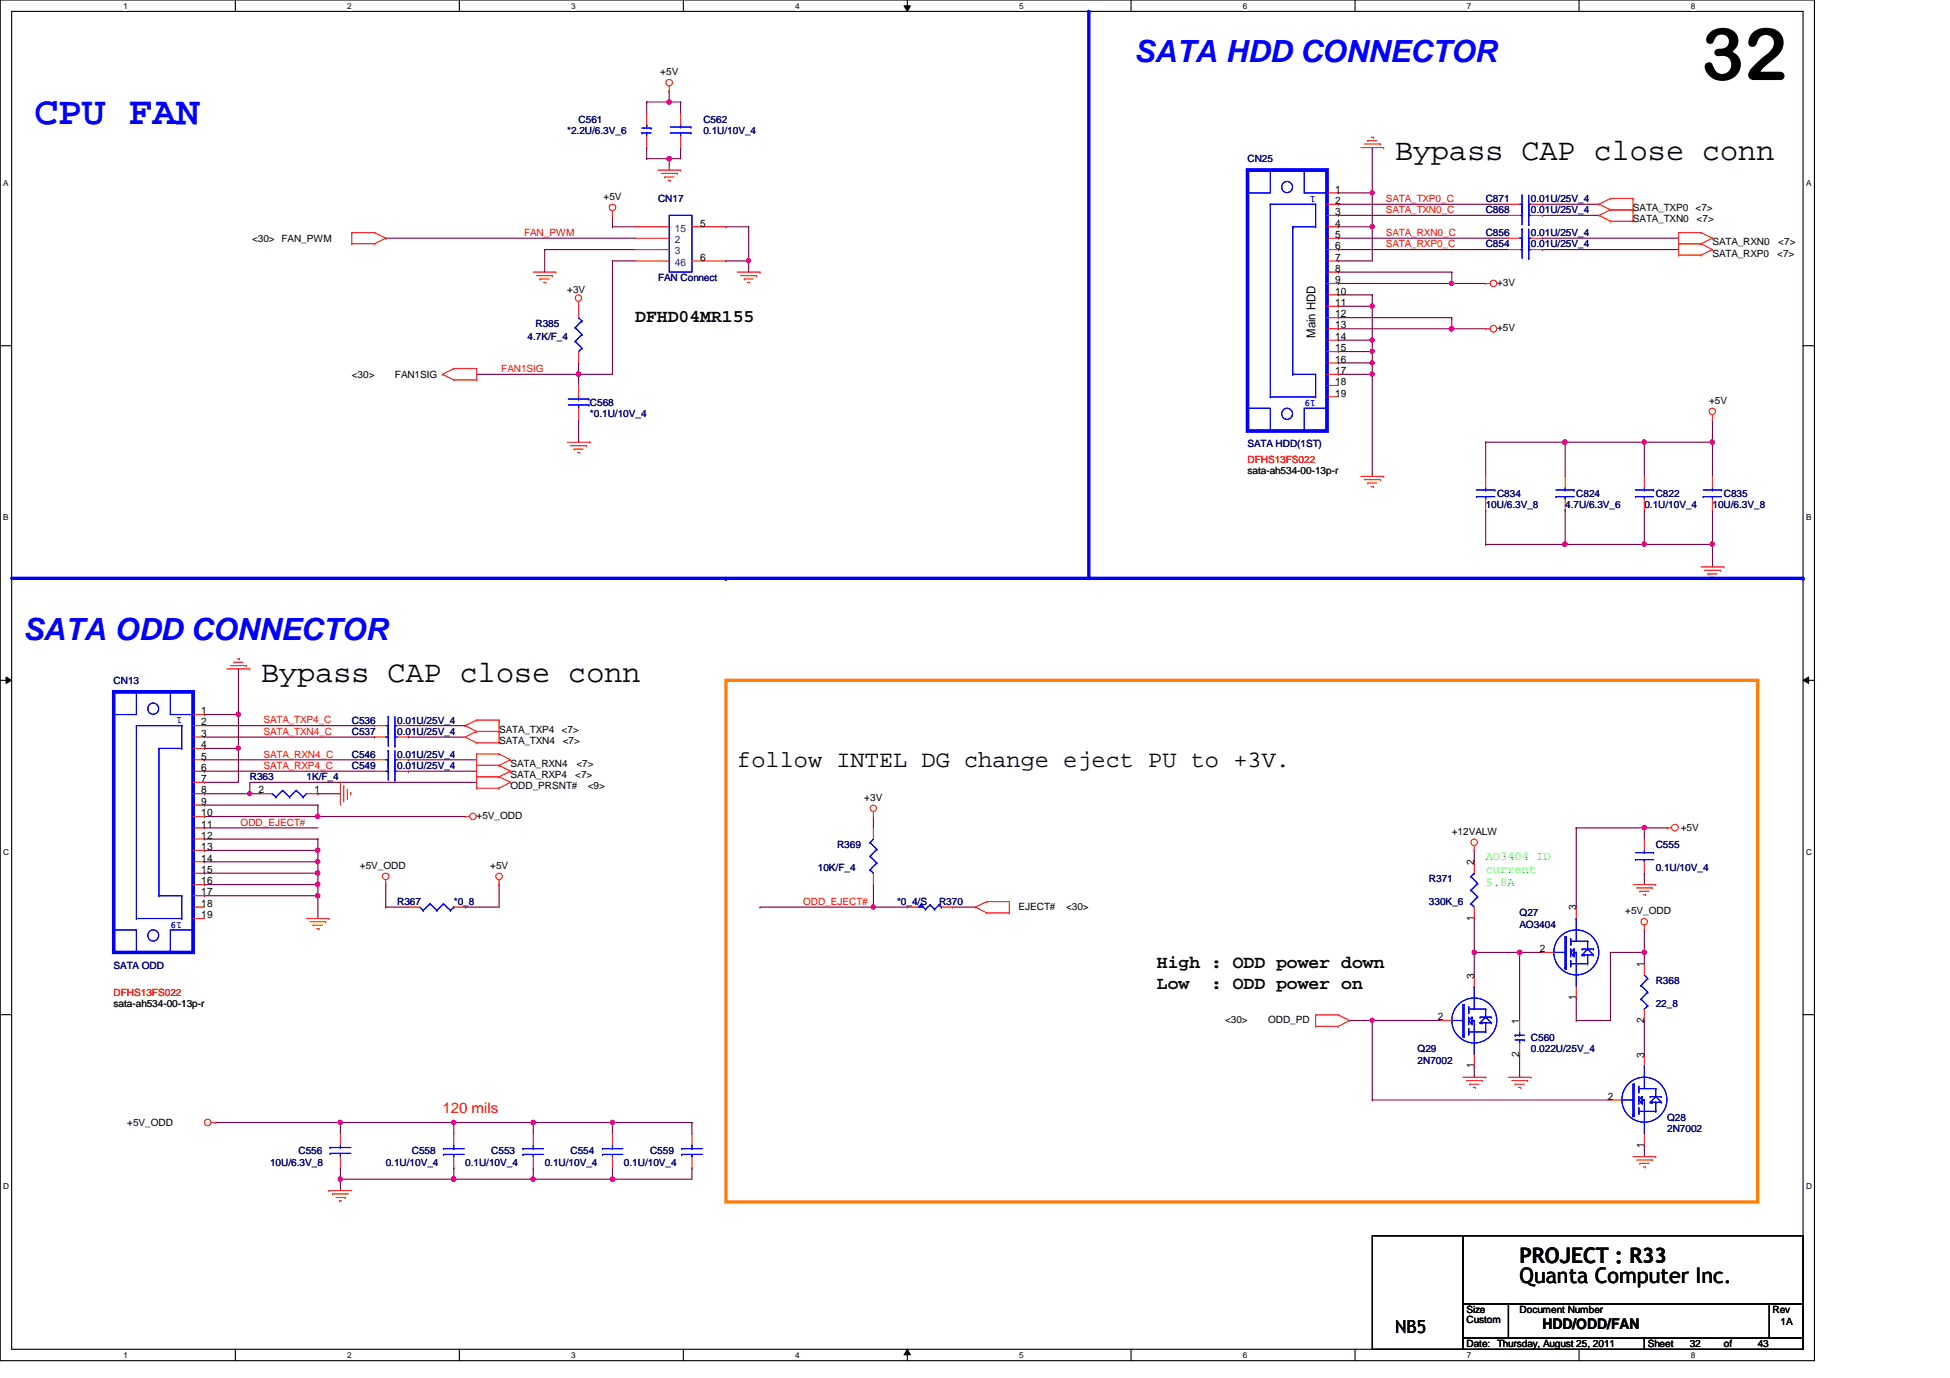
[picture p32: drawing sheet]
<svg xmlns="http://www.w3.org/2000/svg" width="297mm" height="210mm" viewBox="0 0 297 210" stroke-linecap="round" stroke-linejoin="round" font-family="sans-serif">
<defs><g id="words">
<text font-size="11" x="259.1" y="12.2">32</text>
<text font-size="6" fill="#00f" x="5.2" y="18.9">CPU FAN</text>
<g font-size="4.7" fill="#00f">
<text x="172.8" y="9.5">SATA HDD CONNECTOR</text>
<text x="3.5" y="97.5">SATA ODD CONNECTOR</text>
</g>
<g font-size="4.7">
<text x="212.5" y="24.4">Bypass CAP close conn</text>
<text x="39.8" y="103.9">Bypass CAP close conn</text>
</g>
<text font-size="3.6" x="112.3" y="116.8">follow INTEL DG change eject PU to +3V.</text>
<g font-size="3.3">
<text x="231.5" y="195.4">Quanta Computer Inc.</text>
<text x="231.5" y="192.3">PROJECT : R33</text>
</g>
<g font-size="2.8">
<text x="96.8" y="49">DFHD04MR155</text>
<text x="176.2" y="147.4">High : ODD power down</text>
<text x="176.2" y="150.6">Low</text>
<text x="184.5" y="150.6">: ODD power on</text>
<text x="212.5" y="203.1">NB5</text>
</g>
<text font-size="2.2" fill="#f00" x="67.4" y="169.6">120 mils</text>
<text font-size="2.2" x="234.9" y="202.4">HDD/ODD/FAN</text>
<text font-size="1.9" x="200.4" y="51.5" transform="rotate(-90 200.4 51.5)">Main HDD</text>
<g font-size="1.9" fill="#0f0">
<text x="226.3" y="131">AO3404 ID</text>
<text x="226.3" y="133">current</text>
<text x="226.3" y="135">5.8A</text>
</g>
<g font-size="1.6">
<text x="203.4" y="29.3">1</text>
<text x="106.6" y="34.5">5</text>
<text x="203.4" y="34.5">4</text>
<text x="203.4" y="32.8">3</text>
<text x="203.4" y="31.1">2</text>
<text x="106.6" y="39.7">6</text>
<text x="203.4" y="41.4">8</text>
<text x="203.4" y="39.7">7</text>
<text x="203.4" y="38">6</text>
<text x="203.4" y="36.2">5</text>
<text x="203.4" y="46.6">11</text>
<text x="203.4" y="44.9">10</text>
<text x="203.4" y="43.1">9</text>
<text x="203.4" y="53.5">15</text>
<text x="203.4" y="51.8">14</text>
<text x="203.4" y="50">13</text>
<text x="203.4" y="48.3">12</text>
<text x="203.4" y="58.7">18</text>
<text x="203.4" y="57">17</text>
<text x="203.4" y="55.2">16</text>
<text x="203.4" y="60.4">19</text>
<text x="30.6" y="114">4</text>
<text x="30.6" y="112.2">3</text>
<text x="30.6" y="110.5">2</text>
<text x="30.6" y="108.8">1</text>
<text x="30.6" y="119.1">7</text>
<text x="30.6" y="117.4">6</text>
<text x="30.6" y="115.7">5</text>
<text x="30.6" y="124.3">10</text>
<text x="30.6" y="122.6">9</text>
<text x="30.6" y="120.9">8</text>
<text x="39.4" y="120.9">2</text>
<text x="47.9" y="120.9">1</text>
<text x="30.6" y="131.2">14</text>
<text x="30.6" y="129.5">13</text>
<text x="30.6" y="127.8">12</text>
<text x="30.6" y="126.1">11</text>
<text x="224.5" y="131.8" transform="rotate(-90 224.5 131.8)">2</text>
<text x="30.6" y="136.4">17</text>
<text x="30.6" y="134.7">16</text>
<text x="30.6" y="133">15</text>
<text x="30.6" y="139.9">19</text>
<text x="30.6" y="138.1">18</text>
<text x="224.5" y="140.3" transform="rotate(-90 224.5 140.3)">1</text>
<text x="240.1" y="138.7" transform="rotate(-90 240.1 138.7)">3</text>
<text x="224.5" y="149.1" transform="rotate(-90 224.5 149.1)">3</text>
<text x="234.6" y="145">2</text>
<text x="250.4" y="147.3" transform="rotate(-90 250.4 147.3)">1</text>
<text x="219" y="155.4">2</text>
<text x="231.4" y="156" transform="rotate(-90 231.4 156)">1</text>
<text x="240.1" y="152.4" transform="rotate(-90 240.1 152.4)">1</text>
<text x="250.4" y="155.8" transform="rotate(-90 250.4 155.8)">2</text>
<text x="231.4" y="161" transform="rotate(-90 231.4 161)">2</text>
<text x="250.4" y="161.1" transform="rotate(-90 250.4 161.1)">3</text>
<text x="224.5" y="162.7" transform="rotate(-90 224.5 162.7)">1</text>
<text x="244.9" y="167.5">2</text>
<text x="250.4" y="174.8" transform="rotate(-90 250.4 174.8)">1</text>
</g>
<g font-size="1.6" fill="#004080">
<text x="102.8" y="35.3">15</text>
<text x="102.8" y="37">2</text>
<text x="102.8" y="38.7">3</text>
<text x="102.8" y="40.5">46</text>
</g>
<g font-size="1.5">
<text x="100.6" y="11.4">+5V</text>
<text x="91.9" y="30.4">+5V</text>
<text x="248.7" y="32.1">SATA_TXP0</text>
<text x="248.7" y="33.9">SATA_TXN0</text>
<text x="258.3" y="32.1">&lt;7&gt;</text>
<text x="258.4" y="33.9">&lt;7&gt;</text>
<text x="38.4" y="36.8">&lt;30&gt; FAN_PWM</text>
<text x="260.9" y="39.1">SATA_RXP0</text>
<text x="260.9" y="37.3">SATA_RXN0</text>
<text x="270.7" y="39.1">&lt;7&gt;</text>
<text x="270.9" y="37.3">&lt;7&gt;</text>
<text x="86.4" y="44.6">+3V</text>
<text x="228" y="43.6">+3V</text>
<text x="228" y="50.5">+5V</text>
<text x="53.6" y="57.5">&lt;30&gt;</text>
<text x="60.2" y="57.5">FAN1SIG</text>
<text x="260.3" y="61.5">+5V</text>
<text x="76" y="111.6">SATA_TXP4</text>
<text x="76" y="113.3">SATA_TXN4</text>
<text x="85.6" y="111.6">&lt;7&gt;</text>
<text x="85.7" y="113.3">&lt;7&gt;</text>
<text x="77.8" y="118.5">SATA_RXP4</text>
<text x="77.8" y="116.8">SATA_RXN4</text>
<text x="87.6" y="118.5">&lt;7&gt;</text>
<text x="87.8" y="116.8">&lt;7&gt;</text>
<text x="72.6" y="124.7">+5V_ODD</text>
<text x="77.8" y="120.2">ODD_PRSNT#</text>
<text x="89.5" y="120.2">&lt;9&gt;</text>
<text x="131.7" y="122">+3V</text>
<text x="221.1" y="127.1">+12VALW</text>
<text x="256" y="126.6">+5V</text>
<text x="54.8" y="132.3">+5V_ODD</text>
<text x="74.7" y="132.3">+5V</text>
<text x="155.1" y="138.6">EJECT#</text>
<text x="162.4" y="138.6">&lt;30&gt;</text>
<text x="247.6" y="139.2">+5V_ODD</text>
<text x="186.6" y="155.8">&lt;30&gt;</text>
<text x="193.2" y="155.8">ODD_PD</text>
<text x="19.4" y="171.5">+5V_ODD</text>
<text x="223.4" y="200">Size</text>
<text x="223.4" y="201.6">Custom</text>
<text x="231.5" y="200">Document Number</text>
<text x="270" y="200">Rev</text>
<text x="271.2" y="201.8">1A</text>
<text x="223.4" y="205.2">Date: Thursday, August 25, 2011</text>
<text x="251" y="205.2">Sheet</text>
<text x="257.4" y="205.2">32</text>
<text x="262.6" y="205.2">of</text>
<text x="267.8" y="205.2">43</text>
</g>
<g font-size="1.5" fill="#000080">
<text x="86.4" y="20.4">*2.2U/6.3V_6</text>
<text x="88.1" y="18.7">C561</text>
<text x="107.1" y="18.7">C562</text>
<text x="107.1" y="20.4">0.1U/10V_4</text>
<text x="190" y="24.7">CN25</text>
<text x="100.2" y="30.8">CN17</text>
<text x="226.3" y="30.8">C871</text>
<text x="226.3" y="35.9">C856</text>
<text x="226.3" y="32.5">C868</text>
<text x="233.2" y="30.8">0.01U/25V_4</text>
<text x="233.2" y="35.9">0.01U/25V_4</text>
<text x="233.2" y="32.5">0.01U/25V_4</text>
<text x="226.3" y="37.7">C854</text>
<text x="233.2" y="37.7">0.01U/25V_4</text>
<text x="100.2" y="42.8">FAN Connect</text>
<text x="80.3" y="51.9">4.7K/F_4</text>
<text x="81.6" y="49.8">R385</text>
<text x="89.9" y="61.8">C568</text>
<text x="89.9" y="63.6">*0.1U/10V_4</text>
<text x="190" y="68.1">SATA HDD(1ST)</text>
<text x="226.3" y="77.4">10U/6.3V_8</text>
<text x="228" y="75.7">C834</text>
<text x="238.4" y="77.4">4.7U/6.3V_6</text>
<text x="240.1" y="75.7">C824</text>
<text x="250.5" y="77.4">0.1U/10V_4</text>
<text x="252.2" y="75.7">C822</text>
<text x="260.9" y="77.4">10U/6.3V_8</text>
<text x="262.6" y="75.7">C835</text>
<text x="17.3" y="104.2">CN13</text>
<text x="53.6" y="111.9">C537</text>
<text x="53.6" y="110.2">C536</text>
<text x="60.5" y="111.9">0.01U/25V_4</text>
<text x="60.5" y="110.2">0.01U/25V_4</text>
<text x="38.1" y="118.9">R363</text>
<text x="46.7" y="118.9">1K/F_4</text>
<text x="53.6" y="115.4">C546</text>
<text x="53.6" y="117.1">C549</text>
<text x="60.5" y="115.4">0.01U/25V_4</text>
<text x="60.5" y="117.1">0.01U/25V_4</text>
<text x="127.5" y="129.2">R369</text>
<text x="252.2" y="129.2">C555</text>
<text x="60.5" y="137.8">R367</text>
<text x="69.1" y="137.8">*0_8</text>
<text x="124.6" y="132.7">10K/F_4</text>
<text x="136.6" y="137.8">*0_4/S</text>
<text x="143" y="137.8">R370</text>
<text x="217.7" y="134.4">R371</text>
<text x="217.7" y="137.8">330K_6</text>
<text x="252.2" y="132.7">0.1U/10V_4</text>
<text x="231.5" y="139.6">Q27</text>
<text x="231.5" y="141.3">AO3404</text>
<text x="17.3" y="147.5">SATA ODD</text>
<text x="252.2" y="149.9">R368</text>
<text x="252.2" y="153.4">22_8</text>
<text x="215.9" y="160.3">Q29</text>
<text x="233.2" y="158.6">C560</text>
<text x="233.2" y="160.3">0.022U/25V_4</text>
<text x="215.9" y="162.1">2N7002</text>
<text x="254" y="170.7">Q28</text>
<text x="254" y="172.4">2N7002</text>
<text x="41.1" y="177.6">10U/6.3V_8</text>
<text x="45.5" y="175.9">C556</text>
<text x="58.8" y="177.6">0.1U/10V_4</text>
<text x="62.7" y="175.9">C558</text>
<text x="70.9" y="177.6">0.1U/10V_4</text>
<text x="74.8" y="175.9">C553</text>
<text x="83" y="177.6">0.1U/10V_4</text>
<text x="86.9" y="175.9">C554</text>
<text x="95" y="177.6">0.1U/10V_4</text>
<text x="99" y="175.9">C559</text>
</g>
<g font-size="1.5" fill="#00f">
<text x="200.4" y="29.8" transform="rotate(180 200.4 29.8)">1</text>
<text x="200.4" y="60.9" transform="rotate(180 200.4 60.9)">19</text>
<text x="27.7" y="109.3" transform="rotate(180 27.7 109.3)">1</text>
<text x="27.7" y="140.4" transform="rotate(180 27.7 140.4)">19</text>
</g>
<g font-size="1.5" fill="#f00">
<text x="79.8" y="35.9">FAN_PWM</text>
<text x="211.1" y="35.9">SATA_RXN0_C</text>
<text x="211.1" y="30.8">SATA_TXP0_C</text>
<text x="211.1" y="32.5">SATA_TXN0_C</text>
<text x="211.1" y="37.7">SATA_RXP0_C</text>
<text x="76.4" y="56.7">FAN1SIG</text>
<text x="190" y="70.5">DFHS13FS022</text>
<text x="40.1" y="110.2">SATA_TXP4_C</text>
<text x="40.1" y="111.9">SATA_TXN4_C</text>
<text x="40.1" y="115.4">SATA_RXN4_C</text>
<text x="40.1" y="117.1">SATA_RXP4_C</text>
<text x="36.7" y="125.8">ODD_EJECT#</text>
<text x="122.3" y="137.8">ODD_EJECT#</text>
<text x="17.3" y="151.7">DFHS13FS022</text>
</g>
<g font-size="1.5" fill="#004000">
<text x="190" y="72.2">sata-ah534-00-13p-r</text>
<text x="17.3" y="153.4">sata-ah534-00-13p-r</text>
</g>
<g font-size="1.3">
<text x="18.8" y="1.4">1</text>
<text x="52.9" y="1.4">2</text>
<text x="87" y="1.4">3</text>
<text x="121.1" y="1.4">4</text>
<text x="155.2" y="1.4">5</text>
<text x="189.3" y="1.4">6</text>
<text x="223.4" y="1.4">7</text>
<text x="257.6" y="1.4">8</text>
<text x=".5" y="28.3">A</text>
<text x="275.1" y="28.3">A</text>
<text x=".5" y="79.2">B</text>
<text x="275.1" y="79.2">B</text>
<text x=".5" y="130.2">C</text>
<text x="275.1" y="130.2">C</text>
<text x=".5" y="181.1">D</text>
<text x="275.1" y="181.1">D</text>
<text x="18.8" y="206.9">1</text>
<text x="52.9" y="206.9">2</text>
<text x="87" y="206.9">3</text>
<text x="121.1" y="206.9">4</text>
<text x="155.2" y="206.9">5</text>
<text x="189.3" y="206.9">6</text>
<text x="223.4" y="206.9">7</text>
<text x="257.6" y="206.9">8</text>
</g>
</g></defs>
<path d="M0 0h276.4v207.3h-276.4zM1.8 1.7h272.9v203.8h-272.9z" fill="none" stroke="#000" stroke-width=".17"/>
<g fill="#fff">
<path d="M18.8 .2h.7v1.4h-.7z"/>
<path d="M18.8 205.7h.7v1.4h-.7z"/>
</g>
<path d="M35.9 0v1.7M35.9 205.5v1.8" fill="none" stroke="#000" stroke-width=".17"/>
<g fill="#fff">
<path d="M52.9 .2h.6v1.4h-.6z"/>
<path d="M52.9 205.7h.6v1.4h-.6z"/>
</g>
<path d="M70 0v1.7M70 205.5v1.8" fill="none" stroke="#000" stroke-width=".17"/>
<g fill="#fff">
<path d="M87 .2h.7v1.4h-.7z"/>
<path d="M87 205.7h.7v1.4h-.7z"/>
</g>
<path d="M104.1 0v1.7M104.1 205.5v1.8" fill="none" stroke="#000" stroke-width=".17"/>
<g fill="#fff">
<path d="M121.1 .2h.7v1.4h-.7z"/>
<path d="M121.1 205.7h.7v1.4h-.7z"/>
</g>
<path d="M138.2 0v1.7M138.2 205.5v1.8" fill="none" stroke="#000" stroke-width=".17"/>
<path d="M137.7 .9h1l-.5 .8zM138.2 205.5l.5 .9h-1z" fill="#000"/>
<path d="M137.7 .9h1l-.5 .8zM138.2 205.5l.5 .9h-1z" fill="none" stroke="#000" stroke-width=".15"/>
<g fill="#fff">
<path d="M155.2 .2h.7v1.4h-.7z"/>
<path d="M155.2 205.7h.7v1.4h-.7z"/>
</g>
<path d="M172.3 0v1.7M172.3 205.5v1.8" fill="none" stroke="#000" stroke-width=".17"/>
<g fill="#fff">
<path d="M189.3 .2h.7v1.4h-.7z"/>
<path d="M189.3 205.7h.7v1.4h-.7z"/>
</g>
<path d="M206.4 0v1.7M206.4 205.5v1.8" fill="none" stroke="#000" stroke-width=".17"/>
<g fill="#fff">
<path d="M223.4 .2h.7v1.4h-.7z"/>
<path d="M223.4 205.7h.7v1.4h-.7z"/>
</g>
<path d="M240.5 0v1.7M240.5 205.5v1.8" fill="none" stroke="#000" stroke-width=".17"/>
<g fill="#fff">
<path d="M257.6 .2h.6v1.4h-.6z"/>
<path d="M257.6 205.7h.6v1.4h-.6z"/>
<path d="M.5 27.2h.8v1.4h-.8z"/>
<path d="M275.1 27.2h.8v1.4h-.8z"/>
<path d="M.5 78.1h.8v1.4h-.8z"/>
<path d="M275.1 78.1h.8v1.4h-.8z"/>
</g>
<path d="M0 52.7h1.8M274.7 52.7h1.7" fill="none" stroke="#000" stroke-width=".17"/>
<g fill="#fff">
<path d="M.5 129.1h.9v1.4h-.9z"/>
<path d="M275.1 129.1h.9v1.4h-.9z"/>
</g>
<path d="M0 103.6h1.8M274.7 103.6h1.7" fill="none" stroke="#000" stroke-width=".17"/>
<path d="M.9 103.1l.9 .5-.9 .5zM274.7 103.6l.8-.5v1z" fill="#000"/>
<path d="M.9 103.1l.9 .5-.9 .5zM274.7 103.6l.8-.5v1z" fill="none" stroke="#000" stroke-width=".15"/>
<g fill="#fff">
<path d="M.5 180h.9v1.4h-.9z"/>
<path d="M275.1 180h.9v1.4h-.9z"/>
</g>
<path d="M0 154.6h1.8M274.7 154.6h1.7" fill="none" stroke="#000" stroke-width=".17"/>
<path d="M81.2 171h.1M81.2 171h12.1" fill="none" stroke="#800040" stroke-width=".17"/>
<circle cx="81.2" cy="171" r=".33" fill="#f0f"/>
<circle cx="81.2" cy="171" r=".33" fill="none" stroke="#f0f" stroke-width=".17"/>
<path d="M81.2 179.6h.1M81.2 179.6h12.1" fill="none" stroke="#800040" stroke-width=".17"/>
<circle cx="81.2" cy="179.6" r=".33" fill="#f0f"/>
<circle cx="81.2" cy="179.6" r=".33" fill="none" stroke="#f0f" stroke-width=".17"/>
<path d="M32.8 171h.1M32.8 171h19.1M51.9 171h.1M51.9 171v1.7M93.3 179.6h.1M93.3 179.6h12.1" fill="none" stroke="#800040" stroke-width=".17"/>
<circle cx="93.3" cy="179.6" r=".34" fill="#f0f"/>
<circle cx="93.3" cy="179.6" r=".34" fill="none" stroke="#f0f" stroke-width=".17"/>
<path d="M51.9 179.6h.1M51.9 179.6h17.2M69.1 171h.1M69.1 171v1.7M93.3 171h.1M93.3 177.9h.1M93.3 171v1.7M93.3 177.9v1.7" fill="none" stroke="#800040" stroke-width=".17"/>
<circle cx="69.1" cy="179.6" r=".33" fill="#f0f"/>
<circle cx="69.1" cy="179.6" r=".33" fill="none" stroke="#f0f" stroke-width=".17"/>
<circle cx="51.8" cy="179.6" r=".33" fill="#f0f"/>
<circle cx="51.8" cy="179.6" r=".33" fill="none" stroke="#f0f" stroke-width=".17"/>
<path d="M51.9 177.9h.1M51.9 177.9v1.7M69.1 177.9h.1M69.1 177.9v1.7M81.2 177.9h.1M81.2 177.9v1.7M93.3 171h.1M93.3 171h12.1" fill="none" stroke="#800040" stroke-width=".17"/>
<circle cx="93.3" cy="171" r=".34" fill="#f0f"/>
<circle cx="93.3" cy="171" r=".34" fill="none" stroke="#f0f" stroke-width=".17"/>
<path d="M69.1 171h.1M69.1 171h12.1" fill="none" stroke="#800040" stroke-width=".17"/>
<circle cx="69.1" cy="171" r=".33" fill="#f0f"/>
<circle cx="69.1" cy="171" r=".33" fill="none" stroke="#f0f" stroke-width=".17"/>
<path d="M69.1 179.6h.1M69.1 179.6h12.1M81.2 171h.1M81.2 171v1.7M105.4 171h.1M105.4 177.9h.1M105.4 171v1.7M105.4 177.9v1.7" fill="none" stroke="#800040" stroke-width=".17"/>
<circle cx="69.1" cy="179.6" r=".33" fill="#f0f"/>
<circle cx="69.1" cy="179.6" r=".33" fill="none" stroke="#f0f" stroke-width=".17"/>
<path d="M51.9 179.6h.1M51.9 171h.1M51.9 179.6v1.8M51.9 171h17.2" fill="none" stroke="#800040" stroke-width=".17"/>
<circle cx="51.8" cy="171" r=".33" fill="#f0f"/>
<circle cx="51.8" cy="171" r=".33" fill="none" stroke="#f0f" stroke-width=".17"/>
<path d="M250.5 67.4h.1M250.5 67.4h10.4" fill="none" stroke="#800040" stroke-width=".17"/>
<circle cx="260.8" cy="67.3" r=".33" fill="#f0f"/>
<circle cx="260.8" cy="67.3" r=".33" fill="none" stroke="#f0f" stroke-width=".17"/>
<circle cx="250.4" cy="67.3" r=".33" fill="#f0f"/>
<circle cx="250.4" cy="67.3" r=".33" fill="none" stroke="#f0f" stroke-width=".17"/>
<path d="M226.3 67.4h.1M226.3 67.4v5.2M226.3 82.9h.1M226.3 82.9h12.1M250.5 82.9h.1M250.5 82.9h10.4" fill="none" stroke="#800040" stroke-width=".17"/>
<circle cx="260.8" cy="82.9" r=".33" fill="#f0f"/>
<circle cx="260.8" cy="82.9" r=".33" fill="none" stroke="#f0f" stroke-width=".17"/>
<circle cx="250.4" cy="82.9" r=".33" fill="#f0f"/>
<circle cx="250.4" cy="82.9" r=".33" fill="none" stroke="#f0f" stroke-width=".17"/>
<path d="M226.3 77.7h.1M226.3 77.7v5.2M238.4 82.9h.1M238.4 82.9h12.1" fill="none" stroke="#800040" stroke-width=".17"/>
<circle cx="238.4" cy="82.9" r=".34" fill="#f0f"/>
<circle cx="238.4" cy="82.9" r=".34" fill="none" stroke="#f0f" stroke-width=".17"/>
<g fill="none" stroke="#800040" stroke-width=".17">
<path d="M226.3 67.4h.1M226.3 67.4h24.2M238.4 67.4h.1M238.4 77.7h.1M238.4 67.4v5.2M238.4 77.7v5.2M250.5 67.4h.1M250.5 77.7h.1M250.5 67.4v5.2M250.5 77.7v5.2M260.9 63.9h.1M260.9 67.4h.1"/>
<path d="M260.9 77.7h.1M260.9 63.9v8.7M260.9 77.7v8.7M260.9 82.9h.1"/>
</g>
<circle cx="238.4" cy="67.3" r=".34" fill="#f0f"/>
<circle cx="238.4" cy="67.3" r=".34" fill="none" stroke="#f0f" stroke-width=".17"/>
<path d="M203.9 36.3h.1M203.9 38h.1M203.9 36.3h25.9M203.9 38h25.9M209 57h.1M209 57v15.6" fill="none" stroke="#800040" stroke-width=".17"/>
<circle cx="209" cy="57" r=".33" fill="#f0f"/>
<circle cx="209" cy="57" r=".33" fill="none" stroke="#f0f" stroke-width=".17"/>
<path d="M209 29.4h.1M209 29.4v5.1" fill="none" stroke="#800040" stroke-width=".17"/>
<circle cx="209" cy="34.5" r=".32" fill="#f0f"/>
<circle cx="209" cy="34.5" r=".32" fill="none" stroke="#f0f" stroke-width=".17"/>
<circle cx="209" cy="29.4" r=".32" fill="#f0f"/>
<circle cx="209" cy="29.4" r=".32" fill="none" stroke="#f0f" stroke-width=".17"/>
<g fill="none" stroke="#800040" stroke-width=".17">
<path d="M203.9 34.5h.1M203.9 39.8h.1M203.9 34.5h5.1M209 34.5h.1M209 34.5v5.3h-5.1M31.2 115.7h.1M31.2 117.5h.1M31.2 115.7h25.9M31.2 117.5h25.9M31.2 133h.1M31.2 133h17.2M48.4 120.9h.1"/>
<path d="M48.4 120.9h3.5"/>
</g>
<circle cx="48.4" cy="133" r=".33" fill="#f0f"/>
<circle cx="48.4" cy="133" r=".33" fill="none" stroke="#f0f" stroke-width=".17"/>
<path d="M36.3 108.8h.1M36.3 108.8v5.2" fill="none" stroke="#800040" stroke-width=".17"/>
<circle cx="36.3" cy="114" r=".32" fill="#f0f"/>
<circle cx="36.3" cy="114" r=".32" fill="none" stroke="#f0f" stroke-width=".17"/>
<circle cx="36.3" cy="108.8" r=".33" fill="#f0f"/>
<circle cx="36.3" cy="108.8" r=".33" fill="none" stroke="#f0f" stroke-width=".17"/>
<path d="M31.2 114h.1M31.2 119.2h.1M31.2 114h5.1M36.3 114h.1M36.3 114v5.2h-5.1M31.2 134.7h.1M48.4 133h.1M48.4 133v1.7h-17.2" fill="none" stroke="#800040" stroke-width=".17"/>
<circle cx="48.4" cy="134.7" r=".34" fill="#f0f"/>
<circle cx="48.4" cy="134.7" r=".34" fill="none" stroke="#f0f" stroke-width=".17"/>
<g fill="none" stroke="#800040" stroke-width=".17">
<path d="M203.9 29.4h.1M209 22.5h.1M209 22.5v6.9h-5.1M234.9 36.3h.1M234.9 38h.1M234.9 36.3h20.8M234.9 38h20.8M203.9 51.8h.1M203.9 53.6h.1M203.9 51.8h5.1M209 51.8h.1M209 51.8v1.8h-5.1"/>
<path d="M62.2 115.7h.1M62.2 117.5h.1M62.2 115.7h10.4M62.2 117.5h10.4"/>
</g>
<circle cx="209" cy="51.8" r=".32" fill="#f0f"/>
<circle cx="209" cy="51.8" r=".32" fill="none" stroke="#f0f" stroke-width=".17"/>
<path d="M203.9 55.3h.1M209 53.6h.1M209 53.6v1.7h-5.1" fill="none" stroke="#800040" stroke-width=".17"/>
<circle cx="209" cy="53.5" r=".32" fill="#f0f"/>
<circle cx="209" cy="53.5" r=".32" fill="none" stroke="#f0f" stroke-width=".17"/>
<path d="M203.9 57h.1M209 55.3h.1M209 55.3v1.7h-5.1" fill="none" stroke="#800040" stroke-width=".17"/>
<circle cx="209" cy="55.3" r=".32" fill="#f0f"/>
<circle cx="209" cy="55.3" r=".32" fill="none" stroke="#f0f" stroke-width=".17"/>
<path d="M31.2 108.8h.1M36.3 101.9h.1M36.3 101.9v6.9h-5.1M38.1 120.9h.1M38.1 120.9h1.7" fill="none" stroke="#800040" stroke-width=".17"/>
<circle cx="38" cy="120.9" r=".32" fill="#f0f"/>
<circle cx="38" cy="120.9" r=".32" fill="none" stroke="#f0f" stroke-width=".17"/>
<path d="M31.2 122.6h.1M31.2 124.4h.1M31.2 122.6h17.2M48.4 122.6h.1M48.4 127.8h.1M48.4 122.6v1.8h-17.2M48.4 127.8v1.7" fill="none" stroke="#800040" stroke-width=".17"/>
<circle cx="48.4" cy="129.5" r=".33" fill="#f0f"/>
<circle cx="48.4" cy="129.5" r=".33" fill="none" stroke="#f0f" stroke-width=".17"/>
<path d="M31.2 127.8h.1M31.2 129.5h.1M31.2 127.8h17.2M31.2 129.5h17.2M48.4 131.3h.1M48.4 131.3v1.7" fill="none" stroke="#800040" stroke-width=".17"/>
<circle cx="48.4" cy="131.2" r=".33" fill="#f0f"/>
<circle cx="48.4" cy="131.2" r=".33" fill="none" stroke="#f0f" stroke-width=".17"/>
<path d="M31.2 131.3h.1M31.2 136.4h.1M31.2 131.3h17.2M31.2 136.4h17.2M48.4 136.4h.1M48.4 136.4v3.5" fill="none" stroke="#800040" stroke-width=".17"/>
<circle cx="48.4" cy="136.4" r=".34" fill="#f0f"/>
<circle cx="48.4" cy="136.4" r=".34" fill="none" stroke="#f0f" stroke-width=".17"/>
<path d="M48.4 129.5h.1M48.4 134.7h.1M48.4 129.5v1.8M48.4 134.7v1.7M133.1 134.7h.1M133.1 134.7v3.5" fill="none" stroke="#800040" stroke-width=".17"/>
<circle cx="133" cy="138.1" r=".32" fill="#f0f"/>
<circle cx="133" cy="138.1" r=".32" fill="none" stroke="#f0f" stroke-width=".17"/>
<g fill="none" stroke="#800040" stroke-width=".17">
<path d="M31.2 126.1h.1M31.2 126.1h17.2M115.8 138.2h.1M115.8 138.2h22.4M133.1 124.4h.1M133.1 124.4v1.7M138.2 138.2h.1M145.1 138.2h.1M145.1 138.2h3.5M240.1 126.1h.1M240.1 126.1h13.9M250.5 126.1h.1"/>
<path d="M209 155.4h.1M209 155.4v12.2M209 167.6h.1M209 167.6h36.3M224.6 162.3h.1M224.6 162.3v1.8M231.5 160.7h.1M231.5 160.7v3.4"/>
</g>
<circle cx="250.4" cy="126.1" r=".33" fill="#f0f"/>
<circle cx="250.4" cy="126.1" r=".33" fill="none" stroke="#f0f" stroke-width=".17"/>
<path d="M245.3 145.1h.1M245.3 145.1h5.2M245.3 145.1v10.3M250.5 145.1h.1M250.5 141.6h.1M250.5 141.6v5.2M250.5 174.5h.1M250.5 174.5v1.7" fill="none" stroke="#800040" stroke-width=".17"/>
<circle cx="250.4" cy="145.1" r=".33" fill="#f0f"/>
<circle cx="250.4" cy="145.1" r=".33" fill="none" stroke="#f0f" stroke-width=".17"/>
<path d="M240.1 126.1h.1M240.1 126.1v12.1M209 155.4h.1M209 155.4h10.4" fill="none" stroke="#800040" stroke-width=".17"/>
<circle cx="209" cy="155.4" r=".32" fill="#f0f"/>
<circle cx="209" cy="155.4" r=".32" fill="none" stroke="#f0f" stroke-width=".17"/>
<path d="M224.6 145.1h.1M224.6 145.1h10.3M231.5 145.1h.1M231.5 145.1v10.3M250.5 155.4h.1M250.5 155.4v5.3" fill="none" stroke="#800040" stroke-width=".17"/>
<circle cx="231.5" cy="145.1" r=".34" fill="#f0f"/>
<circle cx="231.5" cy="145.1" r=".34" fill="none" stroke="#f0f" stroke-width=".17"/>
<path d="M224.6 139.9h.1M224.6 139.9v5.2" fill="none" stroke="#800040" stroke-width=".17"/>
<circle cx="224.5" cy="145.1" r=".33" fill="#f0f"/>
<circle cx="224.5" cy="145.1" r=".33" fill="none" stroke="#f0f" stroke-width=".17"/>
<g fill="none" stroke="#800040" stroke-width=".17">
<path d="M203.9 41.4h.1M203.9 43.2h.1M203.9 41.4h17.2M203.9 43.2h22.4M221.1 41.4h.1M221.1 43.2h.1M221.1 41.4v1.8M224.6 129.5h.1M224.6 129.5v1.8M250.5 126.1h.1M250.5 133h.1M250.5 126.1v1.7"/>
<path d="M250.5 133v1.7M205.6 155.4h.1M205.6 155.4h3.4M224.6 145.1h.1M224.6 145.1v3.4M240.1 152h.1M240.1 155.4h.1M240.1 152v3.4M240.1 155.4h5.2"/>
</g>
<circle cx="221.1" cy="43.2" r=".33" fill="#f0f"/>
<circle cx="221.1" cy="43.2" r=".33" fill="none" stroke="#f0f" stroke-width=".17"/>
<path d="M203.9 48.4h.1M203.9 50.1h.1M203.9 48.4h17.2M203.9 50.1h22.4M221.1 48.4h.1M221.1 50.1h.1M221.1 48.4v1.7" fill="none" stroke="#800040" stroke-width=".17"/>
<circle cx="221.1" cy="50.1" r=".34" fill="#f0f"/>
<circle cx="221.1" cy="50.1" r=".34" fill="none" stroke="#f0f" stroke-width=".17"/>
<path d="M203.9 44.9h.1M203.9 46.7h.1M203.9 44.9h5.1M203.9 46.7h5.1M209 46.7h.1M209 46.7v5.1" fill="none" stroke="#800040" stroke-width=".17"/>
<circle cx="209" cy="46.6" r=".32" fill="#f0f"/>
<circle cx="209" cy="46.6" r=".32" fill="none" stroke="#f0f" stroke-width=".17"/>
<path d="M48.4 124.4h.1M48.4 124.4h22.5M58.8 138.2h.1M58.8 134.7h.1M58.8 138.2h3.4M58.8 134.7v3.5M70.9 138.2h.1M76 134.7h.1M76 134.7v3.5h-5.1" fill="none" stroke="#800040" stroke-width=".17"/>
<circle cx="48.4" cy="124.3" r=".33" fill="#f0f"/>
<circle cx="48.4" cy="124.3" r=".33" fill="none" stroke="#f0f" stroke-width=".17"/>
<g fill="none" stroke="#800040" stroke-width=".17">
<path d="M203.9 31.1h.1M203.9 32.8h.1M203.9 31.1h25.9M203.9 32.8h25.9M234.9 31.1h.1M234.9 32.8h.1M234.9 31.1h8.7M234.9 32.8h8.7M88.1 55.3h.1M88.1 55.3v1.7M209 44.9h.1M209 44.9v1.8"/>
<path d="M31.2 110.5h25.9M31.2 112.3h25.9M57.1 110.5h.1M57.1 112.3h.1M62.2 112.3h.1M62.2 110.5h8.7M62.2 112.3h8.7M70.9 110.5h.1M72.6 119.2h.1M72.6 119.2h-34.5v1.7M31.2 120.9h.1M31.2 120.9h6.9"/>
<path d="M38.1 120.9h.1"/>
</g>
<circle cx="88.1" cy="57" r=".33" fill="#f0f"/>
<circle cx="88.1" cy="57" r=".33" fill="none" stroke="#f0f" stroke-width=".17"/>
<path d="M58.8 36.3h.1M58.8 36.3h38M93.3 34.5h.1M93.3 32.8h.1M93.3 34.5h3.5M93.3 32.8v1.7M110.6 39.8h.1M110.6 39.8h3.4M72.6 57h.1M72.6 57h15.5" fill="none" stroke="#800040" stroke-width=".17"/>
<circle cx="114" cy="39.7" r=".33" fill="#f0f"/>
<circle cx="114" cy="39.7" r=".33" fill="none" stroke="#f0f" stroke-width=".17"/>
<g fill="none" stroke="#800040" stroke-width=".17">
<path d="M98.5 15.5h.1M98.5 15.5v1.8M101.9 13.8h.1M101.9 15.5h.1M101.9 13.8v1.7M101.9 15.5h1.8M103.7 15.5h.1M103.7 15.5v1.8M98.5 22.5h.1M98.5 22.5v1.7M103.7 22.5h.1M103.7 22.5v1.7"/>
<path d="M114 39.8h.1M114 39.8v1.6"/>
</g>
<circle cx="101.9" cy="15.5" r=".34" fill="#f0f"/>
<circle cx="101.9" cy="15.5" r=".34" fill="none" stroke="#f0f" stroke-width=".17"/>
<path d="M101.9 24.2h.1M101.9 24.2v1.7M101.9 24.2h1.8" fill="none" stroke="#800040" stroke-width=".17"/>
<circle cx="101.9" cy="24.2" r=".34" fill="#f0f"/>
<circle cx="101.9" cy="24.2" r=".34" fill="none" stroke="#f0f" stroke-width=".17"/>
<g fill="none" stroke="#800040" stroke-width=".17">
<path d="M98.5 15.5h.1M98.5 15.5h3.4M83 38h.1M83 38h13.8M83 38v3.4M93.3 39.8h.1M93.3 39.8h3.5M93.3 39.8v17.2h-5.2M98.5 24.2h.1M98.5 24.2h3.4M110.6 34.5h.1M110.6 34.5h3.4"/>
<path d="M114 34.5h.1M114 34.5v5.3M88.1 57h.1M88.1 57v1.7M88.1 63.9h.1M88.1 63.9v3.5"/>
</g>
<g fill="none" stroke="#f00" stroke-width=".17">
<path d="M101.9 13.8h.1M101.9 13.1v.7M53.6 37.1h.1M53.6 35.4h.1M53.6 37.1h3.5M53.6 35.4h3.5M53.6 35.4v1.7M57.1 37.1h.1M57.1 35.4h.1M57.1 35.4l1.7 .9M58.8 36.3h.1M58.8 36.3l-1.7 .8"/>
<path d="M93.3 32.8h.1M93.3 32.1v.7M100.2 25.9h3.5M100.7 26.4h2.5M101.3 27h.1M101.3 27h1.4M101.8 27.5h.3M102.1 27.5h.1M103.2 26.4h.1M103.7 25.9h.1M207.3 22.5h3.5M207.8 21.9h2.5"/>
<path d="M208.4 21.4h.1M208.4 21.4h1.3M208.9 20.9h.3M209.2 20.9h.1M210.3 21.9h.1M210.8 22.5h.1M243.6 31.1h.1M243.6 32.8h.1M243.6 31.1l1.7 .9M243.6 32.8l1.7 .9M245.3 30.2h.1M245.3 32h.1"/>
<path d="M245.3 33.7h.1M245.3 30.2l-1.7 .9M245.3 30.2h3.4M245.3 32h3.4M245.3 32l-1.7 .8M245.3 33.7h3.4M248.7 30.2h.1M248.7 32h.1M248.7 33.7h.1M248.7 30.2v3.5M255.7 37.1h.1M255.7 38.9h.1"/>
<path d="M255.7 35.4h.1M255.7 38.9h3.4M255.7 37.1h3.4M255.7 35.4v3.5M255.7 35.4h3.4M259.1 38.9h.1M259.1 37.1h.1M259.1 35.4h.1M259.1 37.1l1.8 .9M259.1 35.4l1.8 .9M260.9 38h.1M260.9 36.3h.1"/>
<path d="M260.9 38l-1.8 .9M260.9 36.3l-1.8 .8M67.4 57h.1M67.4 57l1.7 .9M69.1 56.1h.1M69.1 57.9h.1M69.1 56.1h3.5M69.1 56.1l-1.7 .9M69.1 57.9h3.5M72.6 57.9h.1M72.6 56.1h.1M72.6 56.1v1.8"/>
<path d="M81.2 41.4h3.5M81.7 42h2.5M82.3 42.5h.1M82.3 42.5h1.3M82.8 43h.3M83.1 43h.1M84.2 42h.1M84.7 41.4h.1M88.1 46.7h.1M88.1 45.9v.8M112.3 41.4h3.5M112.8 42h2.5"/>
<path d="M113.4 42.5h.1M113.4 42.5h1.3M113.9 43h.3M114.2 43h.1M115.3 42h.1M115.8 41.4h.1M226.3 43.2h.1M226.3 50.1h.1M226.3 43.2h.7M226.3 50.1h.7M86.4 67.4h3.5M86.9 67.9h2.5"/>
<path d="M87.5 68.4h.1M87.5 68.4h1.3M88 68.9h.3M88.3 68.9h.1M89.4 67.9h.1M89.9 67.4h.1M207.3 72.6h3.5M207.8 73.1h2.5M208.4 73.6h.1M208.4 73.6h1.3M208.9 74.1h.3M209.2 74.1h.1"/>
<path d="M210.3 73.1h.1M210.8 72.6h.1M260.9 63.9h.1M260.9 63.2v.7M259.1 86.4h3.5M259.6 86.9h2.5M260.2 87.4h.1M260.2 87.4h1.3M260.7 87.9h.3M261 87.9h.1M262.1 86.9h.1M262.6 86.4h.1"/>
<path d="M34.6 101.9h3.5M35.1 101.4h2.4M35.6 100.9h.1M35.6 100.9h1.4M36.1 100.4h.4M36.5 100.4h.1M37.5 101.4h.1M38.1 101.9h.1M51.9 119.2h.1M51.9 119.2v3.4M52.4 119.7h.1M52.4 119.7v2.4"/>
<path d="M70.9 110.5h.1M70.9 112.3h.1M70.9 110.5l1.7 .9M70.9 112.3l1.7 .9M72.6 109.7h.1M72.6 111.4h.1M72.6 113.2h.1M72.6 116.6h.1M72.6 118.3h.1M72.6 114.9h.1M72.6 109.7l-1.7 .8M72.6 109.7h3.4"/>
<path d="M72.6 111.4h3.4M72.6 111.4l-1.7 .9M72.6 113.2h3.4M72.6 118.3h3.4M72.6 116.6h3.4M72.6 114.9v5.2M72.6 114.9h3.4M76 109.7h.1M76 111.4h.1M76 113.2h.1M76 118.3h.1M76 116.6h.1"/>
<path d="M76 114.9h.1M76 109.7v3.5M76 116.6l1.8 .9M76 114.9l1.8 .8M76 118.3l1.8 .9M77.8 117.5h.1M77.8 115.7h.1M77.8 119.2h.1M77.8 117.5l-1.8 .8M77.8 115.7l-1.8 .9M77.8 119.2l-1.8 .9M46.7 139.9h3.4"/>
<path d="M50.1 139.9h.1M52.9 121.6h.1M52.9 120.2v1.4M53.4 120.7h.1M53.4 120.7v.4M58.8 134.7h.1M58.8 134v.7M70.9 124.4h.1M70.9 124.4h.6M72.6 120.1h.1M72.6 120.1h3.4M76 120.1h.1"/>
<path d="M76 134.7h.1M76 134v.7M133.1 124.4h.1M133.1 123.7v.7M148.6 138.2h.1M148.6 138.2l1.7 .9M150.3 139.1h.1M150.3 137.3h.1M150.3 139.1h3.5M150.3 137.3h3.5M150.3 137.3l-1.7 .9M153.8 139.1h.1"/>
<path d="M153.8 137.3h.1M153.8 137.3v1.8M224.6 129.5h.1M224.6 128.9v.6M248.7 134.7h3.5M249.3 135.3h2.4M249.8 135.8h.1M249.8 135.8h1.4M250.3 136.3h.4M250.7 136.3h.1M251.7 135.3h.1M252.2 134.7h.1"/>
<path d="M254 126.1h.1M254 126.1h.6M47.2 140.4h2.4M47.7 140.9h.1M47.7 140.9h1.4M48.3 141.5h.3M48.6 141.5h.1M49.6 140.4h.1M200.4 156.3h.1M200.4 154.6h.1M200.4 156.3h3.5M200.4 154.6v1.7"/>
<path d="M200.4 154.6h3.5M203.9 156.3h.1M203.9 154.6h.1M203.9 154.6l1.7 .8M205.6 155.4h.1M205.6 155.4l-1.7 .9M250.5 141.6h.1M250.5 140.9v.7M32.2 171h.6M32.8 171h.1M222.8 164.1h3.5M223.4 164.6h2.4"/>
<path d="M223.9 165.1h.1M223.9 165.1h1.4M224.4 165.7h.3M224.7 165.7h.1M225.8 164.6h.1M226.3 164.1h.1M229.8 164.1h3.4M230.3 164.6h2.4M230.8 165.1h.1M230.8 165.1h1.4M231.3 165.7h.3M231.6 165.7h.1"/>
<path d="M232.7 164.6h.1M233.2 164.1h.1M248.7 176.2h3.5M249.3 176.7h2.4M249.8 177.2h.1M249.8 177.2h1.4M250.3 177.8h.4M250.7 177.8h.1M251.7 176.7h.1M252.2 176.2h.1M50.1 181.4h.1M50.1 181.4h3.5"/>
<path d="M50.7 181.9h.1M50.7 181.9h2.4M51.2 182.4h1.4M51.7 182.9h.1M51.7 182.9h.3M52.6 182.4h.1"/>
<circle cx="101.9" cy="12.6" r=".5"/>
<circle cx="93.3" cy="31.6" r=".5"/>
<circle cx="88.1" cy="45.4" r=".49"/>
<circle cx="227.5" cy="50.1" r=".51"/>
<circle cx="227.5" cy="43.2" r=".5"/>
<circle cx="260.8" cy="62.7" r=".49"/>
<circle cx="58.8" cy="133.5" r=".5"/>
<circle cx="72.1" cy="124.3" r=".5"/>
<circle cx="76" cy="133.5" r=".5"/>
<circle cx="133" cy="123.1" r=".49"/>
<circle cx="224.5" cy="128.3" r=".5"/>
<circle cx="255.1" cy="126.1" r=".51"/>
<circle cx="250.5" cy="140.4" r=".49"/>
<circle cx="31.6" cy="171" r=".5"/>
</g>
<path d="M209 188.3h13.8v17.2h-13.8zM222.8 188.3h51.9v10.3h-51.9zM222.8 198.6h7v5.2h-7zM229.8 198.6h44.9v5.2h-44.9zM269.5 198.6h5.2v5.2h-5.2zM222.8 203.8h27.7v1.7h-27.7zM250.5 203.8h24.2v1.7h-24.2z" fill="none" stroke="#000" stroke-width=".17"/>
<path d="M1.8 88.1h108.8" fill="none" stroke="#00f" stroke-width=".51"/>
<circle cx="110.6" cy="88.1" r=".25" fill="#00f"/>
<path d="M165.9 1.7v86.4" fill="none" stroke="#00f" stroke-width=".51"/>
<circle cx="165.9" cy="1.7" r=".25" fill="#00f"/>
<path d="M110.6 88.1h164.1" fill="none" stroke="#00f" stroke-width=".51"/>
<circle cx="274.7" cy="88.1" r=".25" fill="#00f"/>
<path d="M110.6 103.6h157.2v79.5h-157.2z" fill="none" stroke="#ff8000" stroke-width=".51"/>
<g fill="none" stroke="#00f" stroke-width=".17">
<path d="M101.9 32.8h3.5v8.6h-3.5zM190 25.9h3.5v3.5h-3.5zM193.5 31.1h.1M193.5 31.1h6.9M193.5 31.1v29.4M196.9 34.5h.1M196.9 34.5h3.5M196.9 34.5v22.5M198.7 25.9h3.4v3.5h-3.4zM200.4 31.1h.1M200.4 34.5h.1M200.4 31.1v3.4"/>
<path d="M231.5 31.1h.4M231.9 31.1h.1M231.9 29.7h.1M231.9 29.7v2.8M232.9 32.5h.1M232.9 31.1h.1M232.9 31.1h.3M232.9 29.7v2.8M196.9 57h.1M196.9 57h3.5M200.4 57h.1M200.4 57v3.5"/>
<path d="M190 62.2h3.5v3.5h-3.5zM193.5 60.5h.1M193.5 60.5h6.9M198.7 62.2h3.4v3.5h-3.4zM200.4 60.5h.1M224.9 75.6h.1M224.9 75.6h2.8M224.9 74.6h2.8M226.3 74.6h.1M226.3 75.6h.1M226.3 74.3v.3M226.3 75.6v.4"/>
<path d="M227.7 74.6h.1M249.1 75.6h.1M249.1 75.6h2.8M249.1 74.6h2.8M250.5 74.6h.1M250.5 75.6h.1M250.5 74.3v.3M250.5 75.6v.4M251.9 74.6h.1M58.8 112.3h.3M59.1 112.3h.1M59.1 110.9h.1"/>
<path d="M59.1 110.9v2.8M60.2 113.7h.1M60.2 112.3h.1M60.2 112.3h.3M60.2 110.9v2.8M41.5 120.9h.1M41.5 120.9l.5 .5M42 121.4h.1M43 120.4h.1M43 120.4l1.1 1M43 120.4l-1 1M44.1 121.4h.1"/>
<path d="M45.1 120.4h.1M45.1 120.4l1.1 1M45.1 120.4l-1 1M46.2 121.4h.1M46.7 120.9l-.5 .5M132.5 128.4h.1M132.5 130.4h.1M132.5 132.5h.1M132.5 128.4l1.1 1M132.5 130.4l1.1 1M132.5 132.5l.6 .5M133.1 133h.1"/>
<path d="M133.1 127.8l-.6 .6M133.6 129.4h.1M133.6 131.4h.1M133.6 129.4l-1.1 1M133.6 131.4l-1.1 1.1M140.3 137.8h.1M140.3 137.8l-.3 .4M140.3 137.8l.7 .7M141 138.5h.1M141.7 137.8h.1M141.7 137.8l-.7 .7M141.7 137.8l.7 .7"/>
<path d="M142.4 138.5h.1M143 137.8h.1M143 137.8l-.6 .7M143 137.8l.4 .4M143.4 138.2h.1M224.1 137.7h.1M224.1 135.6h.1M224.1 133.5h.1M224.1 137.7l.5 .5M224.1 135.6l1 1M224.1 133.5l1 1.1M224.6 133h.1"/>
<path d="M224.6 133l-.5 .5M225.1 136.6h.1M225.1 134.6h.1M225.1 136.6l-1 1.1M225.1 134.6l-1 1M249.1 130.9h.1M249.1 130.9h2.8M249.1 129.9h2.8M250.5 129.9h.1M250.5 130.9h.1M250.5 129.5v.4M250.5 130.9v.4"/>
<path d="M251.9 129.9h.1M221.1 155.4h1.7M222.8 157.7h.1M222.8 155.4h.1M222.8 157.9h.1M222.8 157.9h.2M223 153h.1M223 157.5h.1M223 157.9h.1M223 153h-.2v4.9M223 153v4.9M223.7 153.7h.1"/>
<path d="M223.7 155.4h.1M223.7 154.9h.1M223.7 156h.1M223.7 156.7h.1M223.7 157.4h.1M223.7 153.4h.1M223.7 154.1h.1M223.7 154.3h.1M223.7 157.2h.1M223.7 157.5h.1M223.7 153.7h2.6M223.7 155.4l.5 .6"/>
<path d="M223.7 153.4v.9M223.7 154.9v1.1M223.7 156.7v.8M223.7 157.2h2.6M224.1 155.8h.1M224.2 156h.1M224.2 154.9h.1M224.2 155.4h.1M224.2 155.4h.4M224.2 154.9l-.5 .5M224.2 154.9v1.1M224.6 155.4h.1"/>
<path d="M224.6 150.3h.1M224.6 150.3v3.4M224.6 155.4v5.3M225.5 155.8h.1M225.5 154.9h.1M225.5 155.8h1.7M225.5 154.9h1.7M225.6 155.8h.1M225.8 155.8h.1M226.3 155.8h.1M226.3 153.7h.1M226.3 154.9h.1"/>
<path d="M226.3 157.2h.1M226.3 153.7v1.2M226.3 155.8v1.4M226.3 154.9l.9 .9M226.3 154.9l-.8 .9M227.2 155.8h.1M227.2 154.9h.1M230.8 157.7h.1M230.8 157.7h1.4M230.8 158.4h1.4M231.5 157.7h.1M231.5 158.9h.1"/>
<path d="M231.5 157.2v.5M231.5 158.4v.5M232.2 158.4h.1M250 150.1h.1M250 152.2h.1M250 150.1l1 1M250 152.2l1 1M250.5 153.7h.1M250.5 148.5l.5 .6M251 149.1h.1M251 151.1h.1M251 153.2h.1"/>
<path d="M251 149.1l-1 1M251 151.1l-1 1.1M251 153.2l-.5 .5M67.6 175h.1M67.6 175.9h.1M67.6 175h3.1M67.6 175.9h3.1M69.1 175.9h.1M69.1 175h.1M69.1 174.5v.5M69.1 175.9v.3M79.7 175h.1"/>
<path d="M79.7 175.9h.1M79.7 175h3.1M79.7 175.9h3.1M81.2 175.9h.1M81.2 175h.1M81.2 174.5v.5M81.2 175.9v.3M103.8 175h.1M103.8 175.9h.1M103.8 175h3.2M103.8 175.9h3.2M105.4 175.9h.1"/>
<path d="M105.4 175h.1M105.4 174.5v.5M105.4 175.9v.3"/>
<circle cx="196" cy="28.5" r=".84"/>
<circle cx="196" cy="63" r=".84"/>
<circle cx="224.6" cy="155.4" r="3.4"/>
</g>
<g fill="none" stroke="#f00" stroke-width=".17">
<path d="M96.8 34.5h5.1M96.8 36.3h5.1M96.8 38h5.1M96.8 39.8h5.1M105.4 34.5h5.2M105.4 39.8h5.2M202.1 31.1h1.8M202.1 34.5h1.8M202.1 36.3h1.8M202.1 38h1.8M202.1 39.8h1.8M202.1 32.8h1.8"/>
<path d="M202.1 29.4h1.8M229.8 31.1h1.7M233.2 31.1h1.7M202.1 58.7h1.8M202.1 57h1.8M202.1 55.3h1.8M202.1 53.6h1.8M202.1 51.8h1.8M202.1 50.1h1.8M202.1 48.4h1.8M202.1 46.7h1.8M202.1 44.9h1.8"/>
<path d="M202.1 43.2h1.8M202.1 41.4h1.8M202.1 60.5h1.8M226.3 72.6v1.7M226.3 76v1.7M250.5 72.6v1.7M250.5 76v1.7M57.1 112.3h1.7M60.5 112.3h1.7M39.8 120.9h1.7M46.7 120.9h1.7M133.1 126.1v1.7"/>
<path d="M133.1 133v1.7M224.6 131.3v1.7M224.6 138.2v1.7M250.5 127.8v1.7M250.5 131.3v1.7M219.4 155.4h1.7M224.6 148.5v1.8M231.5 155.4v1.8M231.5 158.9v1.8M250.5 146.8v1.7M250.5 153.7v1.7M69.1 172.7v1.8"/>
<path d="M69.1 176.2v1.7M81.2 172.7v1.8M81.2 176.2v1.7M105.4 172.7v1.8M105.4 176.2v1.7M224.6 160.7v1.6"/>
</g>
<path d="M190 25.9h12.1v39.8h-12.1z" fill="none" stroke="#00f" stroke-width=".51"/>
<path d="M140.3 137.8l.3 .4h-.6l.3-.4 .3 .4z" fill-rule="evenodd" fill="#00f"/>
<g fill="none" stroke="#00f" stroke-width=".17">
<path d="M140.3 137.8l.3 .4h-.6l.3-.4 .3 .4zM140.3 137.8h.1M140.3 137.8l-.3 .4M140.3 137.8l.7 .7M141 138.5h.1M141.7 137.8h.1M141.7 137.8l-.7 .7M141.7 137.8l.7 .7M142.4 138.5h.1M143 137.8h.1M143 137.8l-.6 .7M143 137.8l.4 .4"/>
<path d="M143.4 138.2h.1"/>
</g>
<path d="M140.3 137.8l.3 .4h-.6l.3-.4 .3 .4z" fill-rule="evenodd" fill="#00f"/>
<g fill="none" stroke="#00f" stroke-width=".17">
<path d="M97.8 19.5h1.4M98.5 19h.1M98.5 19v.5M99.2 19.5h.1M102.1 19.3h3.1M103.7 19.3h.1M103.7 19v.3M105.2 19.3h.1M97.8 20.2h.1M97.8 20.2h1.4M98.5 20.2h.1M98.5 20.2v.5"/>
<path d="M102.1 20.2h3.1M103.7 20.2h.1M103.7 20.2v.5M105.2 20.2h.1M231.5 38h.4M231.5 36.3h.4M231.5 32.8h.4M231.9 38h.1M231.9 36.6h.1M231.9 36.3h.1M231.9 34.9h.1M231.9 32.8h.1"/>
<path d="M231.9 31.5h.1M231.9 31.5v2.7M231.9 34.9v4.5M232.9 39.4h.1M232.9 38h.1M232.9 37.7h.1M232.9 36.3h.1M232.9 34.2h.1M232.9 32.8h.1M232.9 38h.3M232.9 31.5v2.7M232.9 34.9v4.5"/>
<path d="M232.9 36.3h.3M232.9 32.8h.3M87.6 52h.1M87.6 49.9h.1M87.6 52l1 1M87.6 49.9l1 1.1M88.1 48.4h.1M88.1 48.4l.5 .5M88.6 53h.1M88.6 51h.1M88.6 48.9h.1M88.6 53l-.5 .6"/>
<path d="M88.6 51l-1 1M88.6 48.9l-1 1M86.6 61.7h3.1M86.6 60.8h3.1M88.1 60.8h.1M88.1 61.7h.1M88.1 60.5v.3M88.1 61.7v.5M89.7 61.7h.1M89.7 60.8h.1M237 75.6h.1M237 75.6h2.8"/>
<path d="M237 74.6h2.8M238.4 74.6h.1M238.4 75.6h.1M238.4 74.3v.3M238.4 75.6v.4M239.8 74.6h.1M259.5 75.6h.1M259.5 75.6h2.8M259.5 74.6h2.8M260.9 74.6h.1M260.9 75.6h.1M260.9 74.3v.3"/>
<path d="M260.9 75.6v.4M262.3 74.6h.1M17.3 105.4h3.5v3.4h-3.5zM20.8 110.5h.1M20.8 110.5v29.4M20.8 110.5h6.9M24.2 114h.1M24.2 114h3.5M24.2 114v22.4M25.9 105.4h3.5v3.4h-3.5zM27.7 110.5h.1M27.7 114h.1"/>
<path d="M27.7 110.5v3.5M58.8 110.5h.3M58.8 115.7h.3M58.8 117.5h.3M59.1 115.7h.1M59.1 114.3h.1M59.1 110.5h.1M59.1 109.2h.1M59.1 117.5h.1M59.1 116.1h.1M59.1 109.2v2.7M59.1 114.3v4.5"/>
<path d="M60.2 117.1h.1M60.2 115.7h.1M60.2 111.9h.1M60.2 110.5h.1M60.2 118.8h.1M60.2 117.5h.1M60.2 110.5h.3M60.2 115.7h.3M60.2 109.2v2.7M60.2 114.3v4.5M60.2 117.5h.3M20.8 139.9h.1"/>
<path d="M20.8 139.9h6.9M24.2 136.4h.1M24.2 136.4h3.5M27.7 136.4h.1M27.7 139.9h.1M27.7 136.4v3.5M64 138.2l.5 .5M64.5 138.7h.1M65.5 137.7h.1M65.5 137.7l-1 1M65.5 137.7l1 1M66.5 138.7h.1"/>
<path d="M67.6 137.7h.1M67.6 137.7l-1.1 1M67.6 137.7l1 1M68.6 138.7h.1M69.1 138.2h.1M69.1 138.2l-.5 .5M140.3 137.8l.3 .4h-.6l.3-.4 .3 .4zM240.1 139.9h.1M240.1 139.9v3.5M17.3 141.6h3.5v3.5h-3.5zM25.9 141.6h3.5v3.5h-3.5zM236.7 145.1h1.7"/>
<path d="M238.4 147.3h.1M238.4 145.1h.1M238.4 147.5h.1M238.4 147.5h.2M238.6 142.7h.1M238.6 147.2h.1M238.6 147.5h.1M238.6 142.7h-.2v4.8M238.6 142.7v4.8M239.3 143.4h.1M239.3 145.1h.1M239.3 144.6h.1"/>
<path d="M239.3 145.6h.1M239.3 146.3h.1M239.3 147h.1M239.3 143h.1M239.3 143.7h.1M239.3 143.9h.1M239.3 146.8h.1M239.3 147.2h.1M239.3 143.4h2.5M239.3 145.1l.3 .4M239.3 143v.9M239.3 144.6v1"/>
<path d="M239.3 146.3v.9M239.3 146.8h2.5M239.6 145.5h.1M239.6 145.5l.2 .1M239.8 145.6h.1M239.8 144.6h.1M239.8 145.1h.1M239.8 145.1h.3M239.8 144.6l-.5 .5M239.8 144.6v1M240.1 145.1h.1M240.1 145.1v5.2"/>
<path d="M241 145.5h.1M241 144.6h.1M241 145.5h1.7M241 144.6h1.7M241.2 145.5h.1M241.3 145.5h.1M241.8 145.5h.1M241.8 143.4h.1M241.8 144.6h.1M241.8 146.8h.1M241.8 143.4v1.2M241.8 145.5v1.3"/>
<path d="M241.8 144.6l.9 .9M241.8 144.6l-.8 .9M242.7 145.5h.1M242.7 144.6h.1M50.3 175.7h.1M50.3 174.8h.1M50.3 175.7h3.1M50.3 174.8h3.1M51.9 174.8h.1M51.9 175.7h.1M51.9 174.5v.3M51.9 175.7v.5"/>
<path d="M91.8 175h.1M91.8 175.9h.1M91.8 175h3.1M91.8 175.9h3.1M93.3 175.9h.1M93.3 175h.1M93.3 174.5v.5M93.3 175.9v.3M247.1 167.6h1.6M248.7 169.8h.1M248.7 167.6h.1M248.7 170h.1"/>
<path d="M248.7 170h.2M248.9 165.1h.1M248.9 169.6h.1M248.9 170h.1M248.9 165.1h-.2v4.9M248.9 165.1v4.9M249.6 165.8h.1M249.6 167.6h.1M249.6 167h.1M249.6 168.1h.1M249.6 168.7h.1M249.6 169.5h.1"/>
<path d="M249.6 165.5h.1M249.6 166.2h.1M249.6 166.3h.1M249.6 169.3h.1M249.6 169.6h.1M249.6 165.8h2.6M249.6 167.6l.5 .5M249.6 165.5v.8M249.6 167v1.1M249.6 168.7v.9M249.6 169.3h2.6M250 167.9h.1"/>
<path d="M250.1 168.1h.1M250.1 167h.1M250.1 167.6h.1M250.1 167.6h.4M250.1 167l-.5 .6M250.1 167v1.1M250.5 167.6h.1M250.5 162.3h.1M250.5 162.3v3.5M250.5 167.6v5.1M251.4 167.9h.1M251.4 167h.1"/>
<path d="M251.4 167.9h1.7M251.4 167h1.7M251.5 167.9h.1M251.7 167.9h.1M252.2 167.9h.1M252.2 165.8h.1M252.2 167h.1M252.2 169.3h.1M252.2 165.8v1.2M252.2 167.9v1.4M252.2 167l.9 .9M252.2 167l-.8 .9"/>
<path d="M253.1 167.9h.1M253.1 167h.1"/>
<circle cx="23.3" cy="107.9" r=".84"/>
<circle cx="23.3" cy="142.5" r=".84"/>
<circle cx="240.1" cy="145.1" r="3.4"/>
<circle cx="250.5" cy="167.5" r="3.4"/>
</g>
<g fill="none" stroke="#f00" stroke-width=".17">
<path d="M98.5 17.3v1.7M103.7 17.3v1.7M98.5 20.7v1.8M103.7 20.7v1.8M229.8 38h1.7M229.8 36.3h1.7M229.8 32.8h1.7M233.2 38h1.7M233.2 36.3h1.7M233.2 32.8h1.7M88.1 46.7v1.7M88.1 53.6v1.7"/>
<path d="M88.1 58.7v1.8M88.1 62.2v1.7M238.4 72.6v1.7M238.4 76v1.7M260.9 72.6v1.7M260.9 76v1.7M29.4 119.2h1.8M29.4 117.5h1.8M29.4 115.7h1.8M29.4 114h1.8M29.4 112.3h1.8M29.4 110.5h1.8"/>
<path d="M29.4 108.8h1.8M57.1 117.5h1.7M57.1 115.7h1.7M57.1 110.5h1.7M60.5 117.5h1.7M60.5 115.7h1.7M60.5 110.5h1.7M29.4 138.2h1.8M29.4 139.9h1.8M29.4 136.4h1.8M29.4 134.7h1.8M29.4 133h1.8"/>
<path d="M29.4 131.3h1.8M29.4 129.5h1.8M29.4 127.8h1.8M29.4 126.1h1.8M29.4 124.4h1.8M29.4 122.6h1.8M29.4 120.9h1.8M62.2 138.2h1.8M69.1 138.2h1.8M138.2 138.2h1.8M143.4 138.2h1.7M240.1 138.2v1.7"/>
<path d="M234.9 145.1h1.8M240.1 150.3v1.7M51.9 172.7v1.8M51.9 176.2v1.7M93.3 172.7v1.8M93.3 176.2v1.7M245.3 167.6h1.8M250.5 160.7v1.6M250.5 172.7v1.8"/>
</g>
<path d="M17.3 105.4h12.1v39.7h-12.1z" fill="none" stroke="#00f" stroke-width=".51"/>
<circle cx="81.2" cy="171" r=".33" fill="#f0f"/>
<circle cx="81.2" cy="171" r=".33" fill="none" stroke="#f0f" stroke-width=".17"/>
<circle cx="81.2" cy="179.6" r=".33" fill="#f0f"/>
<circle cx="81.2" cy="179.6" r=".33" fill="none" stroke="#f0f" stroke-width=".17"/>
<circle cx="93.3" cy="179.6" r=".34" fill="#f0f"/>
<circle cx="93.3" cy="179.6" r=".34" fill="none" stroke="#f0f" stroke-width=".17"/>
<circle cx="69.1" cy="179.6" r=".33" fill="#f0f"/>
<circle cx="69.1" cy="179.6" r=".33" fill="none" stroke="#f0f" stroke-width=".17"/>
<circle cx="51.8" cy="179.6" r=".33" fill="#f0f"/>
<circle cx="51.8" cy="179.6" r=".33" fill="none" stroke="#f0f" stroke-width=".17"/>
<circle cx="93.3" cy="171" r=".34" fill="#f0f"/>
<circle cx="93.3" cy="171" r=".34" fill="none" stroke="#f0f" stroke-width=".17"/>
<circle cx="69.1" cy="171" r=".33" fill="#f0f"/>
<circle cx="69.1" cy="171" r=".33" fill="none" stroke="#f0f" stroke-width=".17"/>
<circle cx="69.1" cy="179.6" r=".33" fill="#f0f"/>
<circle cx="69.1" cy="179.6" r=".33" fill="none" stroke="#f0f" stroke-width=".17"/>
<circle cx="51.8" cy="171" r=".33" fill="#f0f"/>
<circle cx="51.8" cy="171" r=".33" fill="none" stroke="#f0f" stroke-width=".17"/>
<circle cx="260.8" cy="67.3" r=".33" fill="#f0f"/>
<circle cx="260.8" cy="67.3" r=".33" fill="none" stroke="#f0f" stroke-width=".17"/>
<circle cx="250.4" cy="67.3" r=".33" fill="#f0f"/>
<circle cx="250.4" cy="67.3" r=".33" fill="none" stroke="#f0f" stroke-width=".17"/>
<circle cx="260.8" cy="82.9" r=".33" fill="#f0f"/>
<circle cx="260.8" cy="82.9" r=".33" fill="none" stroke="#f0f" stroke-width=".17"/>
<circle cx="250.4" cy="82.9" r=".33" fill="#f0f"/>
<circle cx="250.4" cy="82.9" r=".33" fill="none" stroke="#f0f" stroke-width=".17"/>
<circle cx="238.4" cy="82.9" r=".34" fill="#f0f"/>
<circle cx="238.4" cy="82.9" r=".34" fill="none" stroke="#f0f" stroke-width=".17"/>
<circle cx="238.4" cy="67.3" r=".34" fill="#f0f"/>
<circle cx="238.4" cy="67.3" r=".34" fill="none" stroke="#f0f" stroke-width=".17"/>
<circle cx="209" cy="57" r=".33" fill="#f0f"/>
<circle cx="209" cy="57" r=".33" fill="none" stroke="#f0f" stroke-width=".17"/>
<circle cx="209" cy="34.5" r=".32" fill="#f0f"/>
<circle cx="209" cy="34.5" r=".32" fill="none" stroke="#f0f" stroke-width=".17"/>
<circle cx="209" cy="29.4" r=".32" fill="#f0f"/>
<circle cx="209" cy="29.4" r=".32" fill="none" stroke="#f0f" stroke-width=".17"/>
<circle cx="48.4" cy="133" r=".33" fill="#f0f"/>
<circle cx="48.4" cy="133" r=".33" fill="none" stroke="#f0f" stroke-width=".17"/>
<circle cx="36.3" cy="114" r=".32" fill="#f0f"/>
<circle cx="36.3" cy="114" r=".32" fill="none" stroke="#f0f" stroke-width=".17"/>
<circle cx="36.3" cy="108.8" r=".33" fill="#f0f"/>
<circle cx="36.3" cy="108.8" r=".33" fill="none" stroke="#f0f" stroke-width=".17"/>
<circle cx="48.4" cy="134.7" r=".34" fill="#f0f"/>
<circle cx="48.4" cy="134.7" r=".34" fill="none" stroke="#f0f" stroke-width=".17"/>
<circle cx="209" cy="51.8" r=".32" fill="#f0f"/>
<circle cx="209" cy="51.8" r=".32" fill="none" stroke="#f0f" stroke-width=".17"/>
<circle cx="209" cy="53.5" r=".32" fill="#f0f"/>
<circle cx="209" cy="53.5" r=".32" fill="none" stroke="#f0f" stroke-width=".17"/>
<circle cx="209" cy="55.3" r=".32" fill="#f0f"/>
<circle cx="209" cy="55.3" r=".32" fill="none" stroke="#f0f" stroke-width=".17"/>
<circle cx="38" cy="120.9" r=".32" fill="#f0f"/>
<circle cx="38" cy="120.9" r=".32" fill="none" stroke="#f0f" stroke-width=".17"/>
<circle cx="48.4" cy="129.5" r=".33" fill="#f0f"/>
<circle cx="48.4" cy="129.5" r=".33" fill="none" stroke="#f0f" stroke-width=".17"/>
<circle cx="48.4" cy="131.2" r=".33" fill="#f0f"/>
<circle cx="48.4" cy="131.2" r=".33" fill="none" stroke="#f0f" stroke-width=".17"/>
<circle cx="48.4" cy="136.4" r=".34" fill="#f0f"/>
<circle cx="48.4" cy="136.4" r=".34" fill="none" stroke="#f0f" stroke-width=".17"/>
<circle cx="133" cy="138.1" r=".32" fill="#f0f"/>
<circle cx="133" cy="138.1" r=".32" fill="none" stroke="#f0f" stroke-width=".17"/>
<circle cx="250.4" cy="126.1" r=".33" fill="#f0f"/>
<circle cx="250.4" cy="126.1" r=".33" fill="none" stroke="#f0f" stroke-width=".17"/>
<circle cx="250.4" cy="145.1" r=".33" fill="#f0f"/>
<circle cx="250.4" cy="145.1" r=".33" fill="none" stroke="#f0f" stroke-width=".17"/>
<circle cx="209" cy="155.4" r=".32" fill="#f0f"/>
<circle cx="209" cy="155.4" r=".32" fill="none" stroke="#f0f" stroke-width=".17"/>
<circle cx="231.5" cy="145.1" r=".34" fill="#f0f"/>
<circle cx="231.5" cy="145.1" r=".34" fill="none" stroke="#f0f" stroke-width=".17"/>
<circle cx="224.5" cy="145.1" r=".33" fill="#f0f"/>
<circle cx="224.5" cy="145.1" r=".33" fill="none" stroke="#f0f" stroke-width=".17"/>
<circle cx="221.1" cy="43.2" r=".33" fill="#f0f"/>
<circle cx="221.1" cy="43.2" r=".33" fill="none" stroke="#f0f" stroke-width=".17"/>
<circle cx="221.1" cy="50.1" r=".34" fill="#f0f"/>
<circle cx="221.1" cy="50.1" r=".34" fill="none" stroke="#f0f" stroke-width=".17"/>
<circle cx="209" cy="46.6" r=".32" fill="#f0f"/>
<circle cx="209" cy="46.6" r=".32" fill="none" stroke="#f0f" stroke-width=".17"/>
<circle cx="48.4" cy="124.3" r=".33" fill="#f0f"/>
<circle cx="48.4" cy="124.3" r=".33" fill="none" stroke="#f0f" stroke-width=".17"/>
<circle cx="88.1" cy="57" r=".33" fill="#f0f"/>
<circle cx="88.1" cy="57" r=".33" fill="none" stroke="#f0f" stroke-width=".17"/>
<circle cx="114" cy="39.7" r=".33" fill="#f0f"/>
<circle cx="114" cy="39.7" r=".33" fill="none" stroke="#f0f" stroke-width=".17"/>
<circle cx="101.9" cy="15.5" r=".34" fill="#f0f"/>
<circle cx="101.9" cy="15.5" r=".34" fill="none" stroke="#f0f" stroke-width=".17"/>
<circle cx="101.9" cy="24.2" r=".34" fill="#f0f"/>
<circle cx="101.9" cy="24.2" r=".34" fill="none" stroke="#f0f" stroke-width=".17"/>
<use href="#words"/>
</svg>
